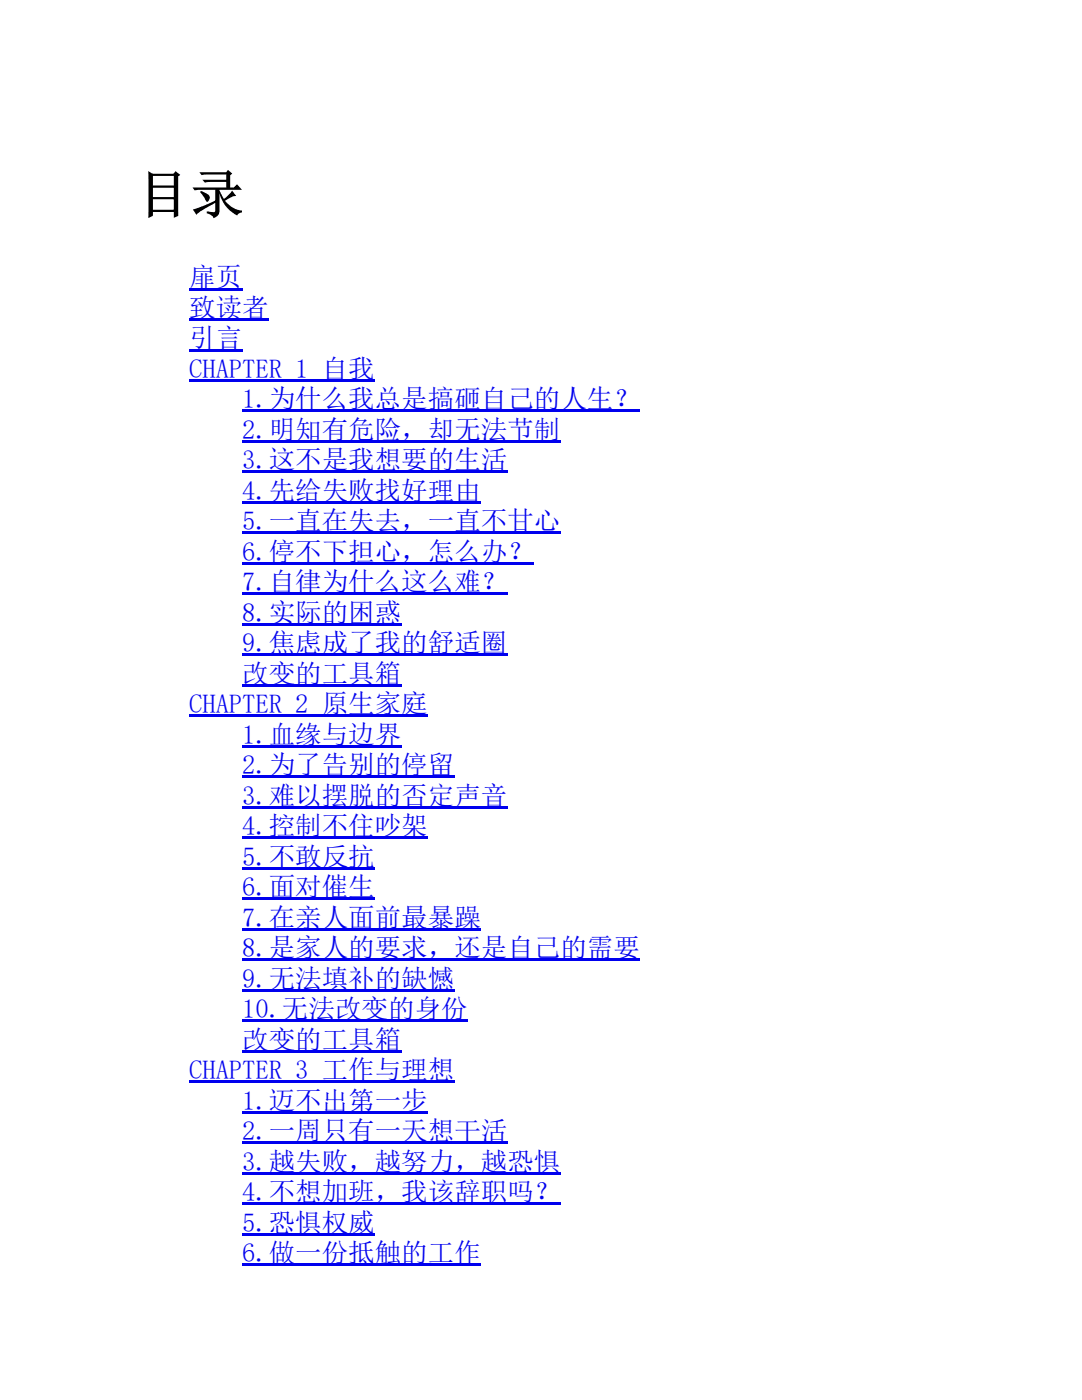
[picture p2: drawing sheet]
<svg xmlns="http://www.w3.org/2000/svg" width="216mm" height="279mm" viewBox="0 0 216 279" stroke-linecap="round" stroke-linejoin="round" font-family="sans-serif">
<defs><g id="words">
<text font-size="10.6" x="27.2" y="42.6">目录</text>
<g font-size="5.3" fill="#00e">
<text x="37.7" y="57.2">扉页</text>
<text x="37.7" y="63.2">致读者</text>
<text x="37.7" y="69.3">引言</text>
<text x="37.7" y="75.4">CHAPTER 1 自我</text>
<text x="48.3" y="81.5">1.为什么我总是搞砸自己的人生？</text>
<text x="48.3" y="87.6">2.明知有危险，却无法节制</text>
<text x="48.3" y="93.7">3.这不是我想要的生活</text>
<text x="48.3" y="99.7">4.先给失败找好理由</text>
<text x="48.3" y="105.8">5.一直在失去，一直不甘心</text>
<text x="48.3" y="111.9">6.停不下担心，怎么办？</text>
<text x="48.3" y="118">7.自律为什么这么难？</text>
<text x="48.3" y="124.1">8.实际的困惑</text>
<text x="48.3" y="130.2">9.焦虑成了我的舒适圈</text>
<text x="48.3" y="136.3">改变的工具箱</text>
<text x="37.7" y="142.3">CHAPTER 2 原生家庭</text>
<text x="48.3" y="148.4">1.血缘与边界</text>
<text x="48.3" y="154.5">2.为了告别的停留</text>
<text x="48.3" y="160.6">3.难以摆脱的否定声音</text>
<text x="48.3" y="166.7">4.控制不住吵架</text>
<text x="48.3" y="172.8">5.不敢反抗</text>
<text x="48.3" y="178.9">6.面对催生</text>
<text x="48.3" y="184.9">7.在亲人面前最暴躁</text>
<text x="48.3" y="191">8.是家人的要求，还是自己的需要</text>
<text x="48.3" y="197.1">9.无法填补的缺憾</text>
<text x="48.3" y="203.2">10.无法改变的身份</text>
<text x="48.3" y="209.3">改变的工具箱</text>
<text x="37.7" y="215.4">CHAPTER 3 工作与理想</text>
<text x="48.3" y="221.5">1.迈不出第一步</text>
<text x="48.3" y="227.5">2.一周只有一天想干活</text>
<text x="48.3" y="233.6">3.越失败，越努力，越恐惧</text>
<text x="48.3" y="239.7">4.不想加班，我该辞职吗？</text>
<text x="48.3" y="245.8">5.恐惧权威</text>
<text x="48.3" y="251.9">6.做一份抵触的工作</text>
</g>
</g></defs>
<g fill="#00e">
<path d="M37.7 57.4h10.6v.5h-10.6z"/>
<path d="M37.7 63.5h15.9v.5h-15.9z"/>
<path d="M37.7 69.6h10.6v.5h-10.6z"/>
<path d="M37.7 75.7h37.1v.5h-37.1z"/>
<path d="M48.3 81.8h79.4v.5h-79.4z"/>
<path d="M48.3 87.8h63.5v.6h-63.5z"/>
<path d="M48.3 93.9h52.9v.6h-52.9z"/>
<path d="M48.3 100h47.7v.5h-47.7z"/>
<path d="M48.3 106.1h63.5v.5h-63.5z"/>
<path d="M48.3 112.2h58.2v.5h-58.2z"/>
<path d="M48.3 118.3h52.9v.5h-52.9z"/>
<path d="M48.3 124.4h31.8v.5h-31.8z"/>
<path d="M48.3 130.4h52.9v.6h-52.9z"/>
<path d="M48.3 136.5h31.8v.6h-31.8z"/>
<path d="M37.7 142.6h47.7v.5h-47.7z"/>
<path d="M48.3 148.7h31.8v.5h-31.8z"/>
<path d="M48.3 154.8h42.4v.5h-42.4z"/>
<path d="M48.3 160.9h52.9v.5h-52.9z"/>
<path d="M48.3 167h37.1v.5h-37.1z"/>
<path d="M48.3 173h26.5v.6h-26.5z"/>
<path d="M48.3 179.1h26.5v.6h-26.5z"/>
<path d="M48.3 185.2h47.7v.5h-47.7z"/>
<path d="M48.3 191.3h79.4v.5h-79.4z"/>
<path d="M48.3 197.4h42.4v.5h-42.4z"/>
<path d="M48.3 203.5h45v.5h-45z"/>
<path d="M48.3 209.6h31.8v.5h-31.8z"/>
<path d="M37.7 215.6h53v.6h-53z"/>
<path d="M48.3 221.7h37.1v.6h-37.1z"/>
<path d="M48.3 227.8h52.9v.5h-52.9z"/>
<path d="M48.3 233.9h63.5v.5h-63.5z"/>
<path d="M48.3 240h63.5v.5h-63.5z"/>
<path d="M48.3 246.1h26.5v.5h-26.5z"/>
<path d="M48.3 252.1h47.7v.6h-47.7z"/>
</g>
<use href="#words"/>
</svg>
